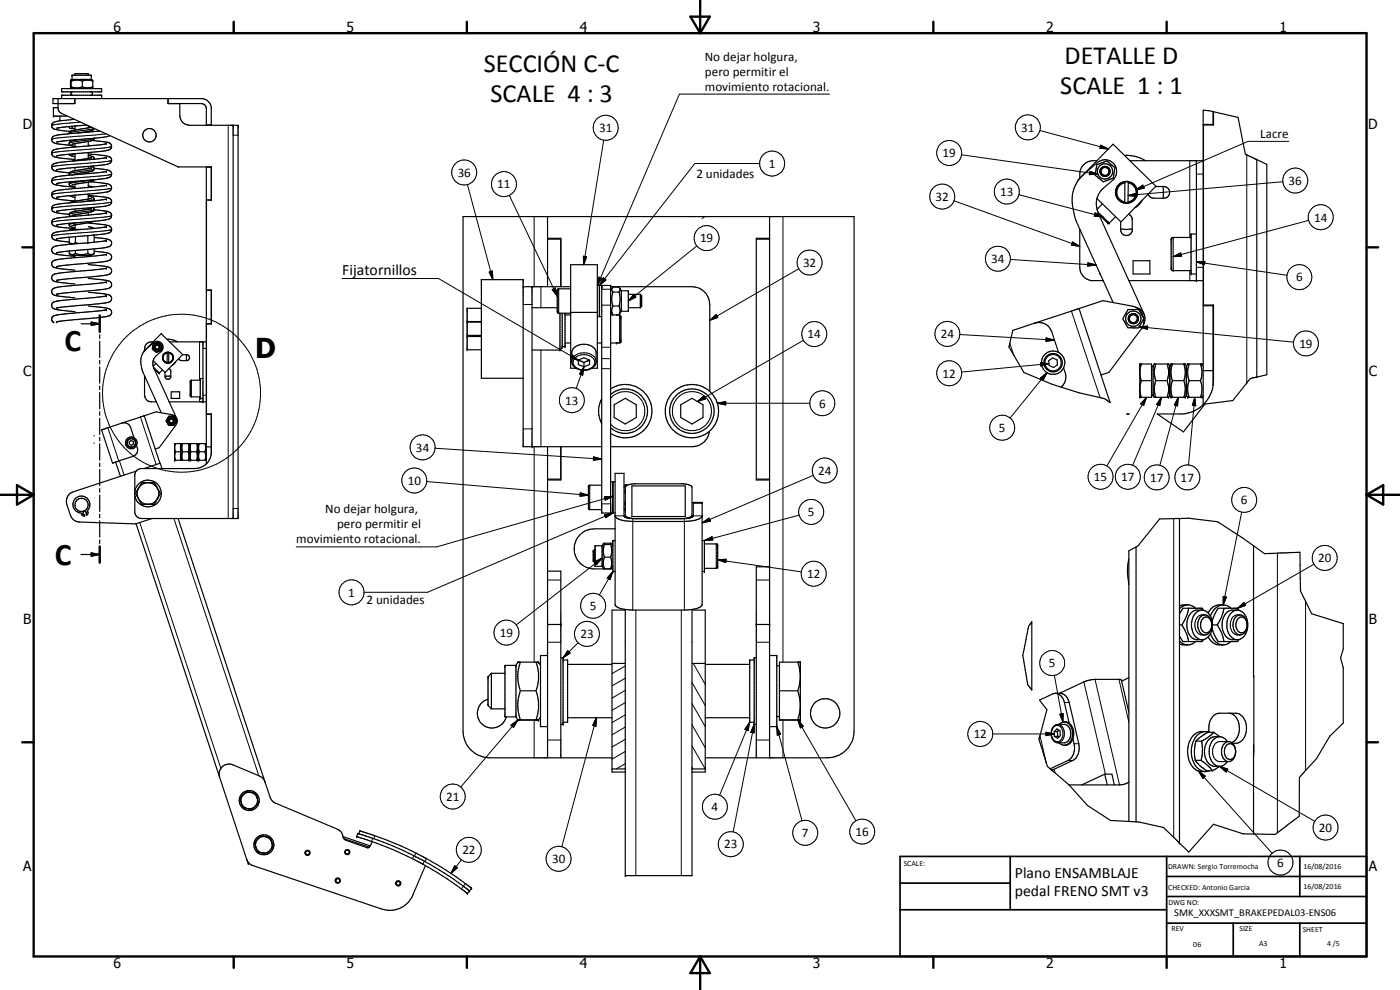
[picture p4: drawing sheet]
<svg xmlns="http://www.w3.org/2000/svg" width="420mm" height="297mm" viewBox="0 0 420 297" stroke-linecap="round" stroke-linejoin="round" font-family="sans-serif">
<defs><g id="words">
<g font-size="9.4">
<text x="19.4" y="105.3">C</text>
<text x="16.5" y="169.4">C</text>
</g>
<text font-size="8.2" x="76.6" y="107.4">D</text>
<g font-size="7.9">
<text x="145.2" y="21.5">SECCIÓN C-C</text>
<text x="319.5" y="19.3">DETALLE D</text>
<text x="318.2" y="28.3">SCALE 1 : 1</text>
<text x="147.2" y="30.5">SCALE 4 : 3</text>
</g>
<g font-size="4.7">
<text x="102.7" y="82.4">Fijatornillos</text>
<text x="304.6" y="263.5">Plano ENSAMBLAJE</text>
<text x="304.6" y="268.9">pedal FRENO SMT v3</text>
</g>
<g font-size="4.2">
<text x="34" y="9.6">6</text>
<text x="104" y="9.6">5</text>
<text x="174" y="9.6">4</text>
<text x="244" y="9.6">3</text>
<text x="314" y="9.6">2</text>
<text x="384" y="9.6">1</text>
<text x="6.8" y="38.7">D</text>
<text x="410.6" y="38.7">D</text>
<text x="7" y="112.9">C</text>
<text x="410.8" y="112.9">C</text>
<text x="7" y="187.1">B</text>
<text x="410.8" y="187.1">B</text>
<text x="7" y="261.4">A</text>
<text x="410.8" y="261.4">A</text>
<text x="34" y="290.4">6</text>
<text x="104" y="290.4">5</text>
<text x="174" y="290.4">4</text>
<text x="244" y="290.4">3</text>
<text x="314" y="290.4">2</text>
<text x="384" y="290.4">1</text>
</g>
<g font-size="3.9">
<text x="211.5" y="18.2">No dejar holgura,</text>
<text x="211.5" y="22.7">pero permitir el</text>
<text x="211.5" y="27.2">movimiento rotacional.</text>
<text x="179.8" y="39.6">31</text>
<text x="306.5" y="39.5">31</text>
<text x="378.2" y="41.4">Lacre</text>
<text x="282.9" y="47.2">19</text>
<text x="137.4" y="53">36</text>
<text x="209" y="53.3">2 unidades</text>
<text x="230.7" y="50.3">1</text>
<text x="149.3" y="56.6">11</text>
<text x="300.2" y="58.8">13</text>
<text x="386.7" y="55.5">36</text>
<text x="280.8" y="60.3">32</text>
<text x="394.4" y="66.5">14</text>
<text x="210.1" y="72.7">19</text>
<text x="241" y="80.1">32</text>
<text x="297.5" y="78.9">34</text>
<text x="388.9" y="84.4">6</text>
<text x="242.4" y="101.5">14</text>
<text x="282.3" y="101.5">24</text>
<text x="390" y="104.3">19</text>
<text x="282.9" y="113.3">12</text>
<text x="169.7" y="121.4">13</text>
<text x="245.8" y="122.3">6</text>
<text x="299.8" y="129.6">5</text>
<text x="124.8" y="135.5">34</text>
<text x="245.6" y="142.5">24</text>
<text x="122.4" y="145.5">10</text>
<text x="328.3" y="144.3">15</text>
<text x="336.5" y="144.3">17</text>
<text x="345.1" y="144.5">17</text>
<text x="354.3" y="144.5">17</text>
<text x="97.6" y="154.1">No dejar holgura,</text>
<text x="242.4" y="154.9">5</text>
<text x="372.4" y="151.3">6</text>
<text x="101.2" y="158.5">pero permitir el</text>
<text x="88.9" y="163">movimiento rotacional.</text>
<text x="242.2" y="173.4">12</text>
<text x="395.6" y="168.7">20</text>
<text x="104.5" y="179">1</text>
<text x="110" y="181.2">2 unidades</text>
<text x="177" y="183">5</text>
<text x="150" y="191.1">19</text>
<text x="174.2" y="191.5">23</text>
<text x="314.8" y="200.2">5</text>
<text x="292.2" y="221.5">12</text>
<text x="133.9" y="240.3">21</text>
<text x="213.6" y="243.3">4</text>
<text x="240.7" y="251.1">7</text>
<text x="256.8" y="250.8">16</text>
<text x="395.8" y="249.6">20</text>
<text x="138.8" y="256.2">22</text>
<text x="217.3" y="254.6">23</text>
<text x="165.7" y="259">30</text>
<text x="383.3" y="260.1">6</text>
</g>
<text font-size="3.1" x="352.4" y="275">SMK_XXXSMT_BRAKEPEDAL03-ENS06</text>
<g font-size="2.4">
<text x="271.2" y="259.7">SCALE:</text>
<text x="350.6" y="260.8">DRAWN: Sergio Torremocha</text>
<text x="391.2" y="260.6">16/08/2016</text>
<text x="350.6" y="267">CHECKED: Antonio Garcia</text>
<text x="391.2" y="266.7">16/08/2016</text>
<text x="350.6" y="271.4">DWG NO:</text>
<text x="351.6" y="279.3">REV</text>
<text x="372" y="279.4">SIZE</text>
<text x="391" y="279.6">SHEET</text>
<text x="358.1" y="284.1">06</text>
<text x="377.9" y="283.8">A3</text>
<text x="398.3" y="283.8">4 /5</text>
</g>
</g></defs>
<g fill="none" stroke="#000" stroke-width=".35">
<path d="M17.4 29.6v3l.4 .9 .5 .5 35.2 16.1h9.9v9.9h-1.5M17.4 32.3h-1.4v2.5h4.1M18 34.8v1.5M18.5 29.6v-1h12v1M18.5 26.6h12v1h-12zM20.8 38l.1 .4 .3 .2M21.1 39.4l-.3 .7M21.2 38.6h1.3M21.2 24l.1 2.4zM21.2 26.4l.4 .2M21.4 24.3a5.3 5.3 0 0 1 3.3 0M21.4 26.1l1.7 .3 1.6-.3"/>
<path d="M21.6 23.8v-1.2h5.8v1.2M21.6 23.8h5.8M21.6 23.8l-.4 .2M21.7 27.6a.51 .51 0 0 0-.4 .5 .51 .51 0 0 0 .4 .5M21.7 37.9v.5l-.5 .2M22.3 35.8l-4.7 .5a2.03 2.03 0 0 0-2.1 1.1l.2 .8a4.4 4.4 0 0 0 3.2 1l2.2 .2M22.4 29.6l.1 1.5h-6.6v-1.5h44.9a3.2 3.2 0 0 1 2.6 2.6v5.4M22.5 22.6v-.5h4v.5M22.5 37.8v1.2M22.5 39l-1.4 .4M24.7 24.3a4.7 4.7 0 0 1 3.1 0M24.7 26.1a4.3 4.3 0 0 0 3.1 0"/>
<path d="M24.7 24.3v1.8M26 37.5l-9 1M26.5 37.7v.7M26.5 39.4v.2M27.3 27.6a.51 .51 0 0 1 .5 .5 .51 .51 0 0 1-.5 .5M27.4 23.8l.4 .3M27.4 38.1l-4.9 .9M27.8 24.1v.1M27.8 24.2v2l-.4 .4M28.3 38.5l-.1 .2a10.9 10.9 0 0 1-4.9 1.2M29.9 39.3l-12 1.1a2.18 2.18 0 0 0-2.3 1.1 1.31 1.31 0 0 0 1.4 1.6l4.1 .5M50.4 29.6v1.5h10a1.52 1.52 0 0 1 1.5 1.5v5"/>
<path d="M54 31.1v3.5a2.96 2.96 0 0 0 3 3h14.4v118h-29a2.07 2.07 0 0 1-1.9-1.7v-5.2M61.9 37.5h1.5M70 37.6v118M361.1 37.3h3M364.1 37.5v-4l-3-.4v88.4M17 42.6h.1M17.1 59.2h.1M20.8 46.3l.1 .1M20.9 51.8v.8M20.9 46.4l1.6 .6M20.9 46.4h.1M20.9 58.7l1.6 .5"/>
<path d="M21.5 54.5a.75 .75 0 0 0-.7 .9 .75 .75 0 0 0 .9 .6l.8 .2M21.6 55.5h.1M22.5 42v.1M22.5 43.1v1M22.5 46.1v2.1M22.5 50.3v.9M22.5 52.2v.2M22.5 55.3v1.3M22.5 58.5v1.9M22.5 42.1l-.4 .1a.97 .97 0 0 0-1 .2 .97 .97 0 0 0-.2 1l1.6 .6M22.5 55.3l-.9 .2M22.5 58.5l-5.5 .7"/>
<path d="M22.5 43.1l-.9 .2M22.7 46.1l-1.1 .3M23.3 41.9l-.8 .2M23.8 41.9l-6.8 .7M26.5 58.8a1.45 1.45 0 0 1 1.8 1.1l-.2 .3M26.5 42.5v1.3M26.5 45.8v1.7M26.5 49.9v.7M26.5 51.6v.5M26.5 54.7v1.5M26.5 58.2v1.5M26.5 46.7a1.56 1.56 0 0 1 1.8 1l-.1 .1"/>
<path d="M26.5 46.2l5.7 .7a1.19 1.19 0 0 1 1.3 1 1.19 1.19 0 0 1-1.1 1.3l-15.4 1.7M26.5 58.6l5.5 .6a1.3 1.3 0 0 1 1.3 .7 1.3 1.3 0 0 1-.1 1.4 22.1 22.1 0 0 1-7.3 1.1l-8.9 1M26.5 47.5l-4.8 .8M26.5 55.8l1.3 .3M26.5 54.7l-4 .6M26.5 43.6l.6 .1M27 54.5l3.3 .4a3.4 3.4 0 0 1 3.1 1.1 1.39 1.39 0 0 1-1.6 1.7l-9.3 .8M27.3 49.9a.8 .8 0 0 1 1 .7 .8 .8 0 0 1-1 .8l-5.7 1.1M27.4 50.3l-5.7 1.1-.8 .4M27.4 59.5l-4.9 .9M27.4 47.3l-.9 .2M27.7 42.2a11.1 11.1 0 0 1 5.5 1 1.21 1.21 0 0 1 .1 1.3 1.21 1.21 0 0 1-1.2 .6l-15.1 1.7"/>
<path d="M28.2 50.5l3.7 .4a1.26 1.26 0 0 1 1.5 .9 1.26 1.26 0 0 1-.8 1.5l-15.6 1.8M28.2 53.9l-.4 .4-1.3 .4M28.3 41.5a1.58 1.58 0 0 1-1.7 .9l-4.1 .7M31.9 55.6h.1M32 47.3l-13.4 1.3a3.5 3.5 0 0 0-2.9 1 1.36 1.36 0 0 0 1.5 1.8l3.7 .5M32 59.7l-14.9 1.6a1.25 1.25 0 0 0-1.6 1.1 1.25 1.25 0 0 0 1.4 1.4l3.9 .5M32 43.1l-14.7 1.6a1.47 1.47 0 0 0-1.7 1.7l.1 .2a4.5 4.5 0 0 0 3.4 .9l3.4 .4M32 51.4l-14.9 1.6a1.24 1.24 0 0 0-1.5 .8 1.24 1.24 0 0 0 .8 1.6l6 .7M32 55.6l-14.7 1.5a1.47 1.47 0 0 0-1.7 1.7l.1 .3a3.2 3.2 0 0 0 2.6 .8l4.2 .4M33 40.7l-1.9 .5-7.8 .7M61.9 50.1v89.1M61.9 50.2h1.5"/>
<path d="M63.4 50.1v9.9M323.6 54.1l10.4-10.8 12.9 12.6-10.5 10.7-7.2-7M329.2 48.2a4.4 4.4 0 0 0-5.1 5.3M329.2 49.4l1.8-.7a1.44 1.44 0 0 1 2.1 .4l.9 .7a.84 .84 0 0 1 .5 1.3l-.4 2.4-2.2 .8a.83 .83 0 0 1-1.4-.3l-1.8-1.4zM330.1 51.6l.3 .6M330.3 52.2a1.53 1.53 0 0 0 2.3 .3M330.5 50.5l-.4 .8M330.7 50.3l-.6 .8 .1 .8M330.9 50.2a1.46 1.46 0 0 1 2.1 .7M331.5 50l-.9 .3M331.8 50l.5 .1 .8 .9M333 50.9l.2 .6-.4 .9"/>
<path d="M333.1 51.8a1.46 1.46 0 0 1-1.1 1.1 1.46 1.46 0 0 1-1.5-.5M333.1 51l.1 .6M335.1 58.7l-.2 .1M337.5 46.7a10.9 10.9 0 0 1 6.3 1.5M337.6 54.6v.3M337.6 54.9v5.7M337.6 54.6h1M337.6 54.9a2.9 2.9 0 0 0-2.5 2.8 2.9 2.9 0 0 0 2.5 2.9M337.6 54.6a3.2 3.2 0 0 0-2.7 3.1 3.2 3.2 0 0 0 2.7 3.1M338.6 54.9a2.92 2.92 0 0 1 2.4 2.9 2.92 2.92 0 0 1-2.5 2.8M338.6 54.9l-.1 5.7M338.6 54.6v.3"/>
<path d="M338.6 54.6a3.2 3.2 0 0 1 2.6 3.2 3.2 3.2 0 0 1-2.7 3.1M339.1 48.2h22M346.8 56h2.5a1.76 1.76 0 0 1 1.7 1.7 1.76 1.76 0 0 1-1.7 1.8l-3.7-.1-.7-.6-.3-.6M349 56v3.5M359.1 48.2v36M377.1 47.9l-3.4-1.6-2.2-11.1-7.3-1.7v4h-3v54h3v22.7a10.1 10.1 0 0 1-9.3 10h-7.6l7.9 5.4 6.4-8.4 8.4-1 4.2-5.3a3.1 3.1 0 0 1 3-1.7M377.1 47.9h.1M377.2 47.9l3 1.4v63.1l-3 .8M377.2 47.9v65.3M17.1 71.6v.1M20.8 72.8a1.45 1.45 0 0 0 1.8 0M20.8 72.8l.7 .5"/>
<path d="M20.8 64.3v.3l.4 .4M20.8 71.2v1.6M20.8 75.3v.8M20.8 76.1l.9 .5h5.6l1-.5M20.8 76.1a1.55 1.55 0 0 0 1.8 0M20.9 67v.1a.76 .76 0 0 0 .7 1.1l.9 .2M21.5 73.3a15.2 15.2 0 0 0-5.7 1 1.3 1.3 0 0 0-.1 1.4 1.3 1.3 0 0 0 1.4 .6l5.4 .6M22.5 62.7v.7M22.5 64.4v.5M22.5 67.5v1.3M22.5 76.6v.7M22.5 60.4l-1.5 .4"/>
<path d="M22.6 72.8l1.1 .3M22.6 71v1.8M22.6 75.1v1M22.6 76.1a5.7 5.7 0 0 0 3.8 0M23.7 73.1l-2.2 .2M24.8 68.8l-8 .8a1.25 1.25 0 0 0-1.3 1.3 1.25 1.25 0 0 0 1.4 1.2l3.9 .5M24.8 68.8h-3.7l-.3 .4M26.4 70.7v2.1M26.4 74.8v1.3M26.4 76.1a1.6 1.6 0 0 0 1.9 0M26.4 72.8l-2.7 .3M26.5 62.4v.4"/>
<path d="M26.5 63.8v.7M26.5 66.9l5.2 .6a1.39 1.39 0 0 1 1.5 .6 1.39 1.39 0 0 1-.1 1.6 27.7 27.7 0 0 1-7.2 1l-8.9 1M26.5 79.4l5.7 .7a1.21 1.21 0 0 1 1.3 1.2 1.21 1.21 0 0 1-1.3 1.2l-15.2 1.6M26.5 68l1.6 .5M27.4 62.5l-5.5 1-.9 .4-.2 .4M27.8 62.3a.67 .67 0 0 1 .4 .8 .67 .67 0 0 1-.7 .4l-5.9 1.2M28 66.4l-6.4 1.3M28.1 70.5l.2 .2v2M28.3 74.7v1.4M28.3 71.2l3.6 .5a1.28 1.28 0 0 1 1.4 .7 1.28 1.28 0 0 1-.3 1.5l-1.6 .4-3.1 .4M28.3 62.9l3.9 .5a1.23 1.23 0 0 1 1.3 1.2 1.23 1.23 0 0 1-1.3 1.3l-15.2 1.6M28.3 74.7l-11.3 1.1"/>
<path d="M28.3 75.4l2.1 .2a4.1 4.1 0 0 1 3 1.1 1.68 1.68 0 0 1-2 1.8l-14.4 1.5M32 76.3l-11.5 1.2a8.8 8.8 0 0 0-4.8 1 1.46 1.46 0 0 0 1.6 2l5.2 .6M32 68l-7.2 .8M32 63.9l-11.5 1.1a9.2 9.2 0 0 0-4.8 1.1 1.46 1.46 0 0 0 1.6 2l5.2 .5M32 72.2l-5.6 .6M62 60v27h1.4v10.2h-1.4v27h1.4v11.9a5 5 0 0 1-4.9 4.5l-16.7 .1-.9 .6-.4 .9v5.2M164.3 65v21M164.3 71.5h4v14.5M164.3 71.8h4M227 71.8h4M231 71.5h-4v72.5h4M231 65v162.4"/>
<path d="M324.1 68.7v11.5a4.1 4.1 0 0 0 3.5 4h3.5M329.7 64.3l3 2.8 2.1-2.1M330.9 61.2l-1.6 1.6M336.3 68.7h3.5M337.2 60.7l-.1 .2M337.6 60.6v.2M337.6 60.8l.9 .1M338.5 60.6v.3M338.7 64.3l.7 .5 .4 .8v3.7a1.75 1.75 0 0 1-1.9 1.4 1.75 1.75 0 0 1-1.6-1.8v-2.4M340.1 78.2h5v4h-5zM342.8 60.1l-1 1.3-1.3 1M357.5 71.2h-5.6l-.4 .4 .1 9.4 .3 .2h5.6"/>
<path d="M359.1 70.2h-1.6v12h1.6M17.1 84.1h.1M24.3 97.2h5.6M26.5 83.6l5.5 .5a1.26 1.26 0 0 1 1.3 .8 1.26 1.26 0 0 1-.4 1.5l-2.2 .5-13.7 1.4M26.5 87.7l5.2 .6a1.42 1.42 0 0 1 1.4 .4 1.42 1.42 0 0 1 .2 1.5l-.7 .5-1.2 .2-14.4 1.5M26.5 91.8l5.7 .7a1.21 1.21 0 0 1 1.3 1.2 1.21 1.21 0 0 1-1.3 1.2l-15.2 1.7M27.4 96.6l2.5 .6-2.5 .4zM29.9 94.7v4.9M31.9 80.5h.1M32 80.5l-14 1.4a2.42 2.42 0 0 0-2.5 1.2 1.19 1.19 0 0 0 1.1 1.4l5.9 .7M32 92.9l-12.7 1.3a5.7 5.7 0 0 0-3.7 1.1 1.18 1.18 0 0 0 .6 1.5M32 84.6l-10.5 1.1a15.2 15.2 0 0 0-5.7 1 1.3 1.3 0 0 0-.1 1.5 1.3 1.3 0 0 0 1.4 .6l5.4 .6"/>
<path d="M32 88.8l-11.5 1.2a8.8 8.8 0 0 0-4.8 1 1.46 1.46 0 0 0 1.6 2l5.2 .5M61.9 87.1h1.5M61.9 97.1h1.5M63.4 87v10.2M144.5 92.5h-4.3v4h4.3M144.5 96.6h-4.3v4h4.3M157 86h14.3M159.7 92.3h7.5M159.7 86v48M168.1 94v11M168.7 94v10.4l-.6 .6M169.6 94.5h1.7"/>
<path d="M169.6 94v10h-.9M171.3 86.7h-3.8l-.3 .3 .1 6.8 .2 .2h3.8M171.3 93.7h8M179.3 85.6h3.9v68.3M179.3 95h1.3M179.9 85.6v9.4M180.6 85.6v68.3h4M183.2 86h24.5a5.4 5.4 0 0 1 5.3 5.4v26M183.2 94.5h2.5M183.7 86.4l-.5 .8M183.9 87.6h1.8M183.9 91.8h1.8"/>
<path d="M183.9 87.6a.96 .96 0 0 1 0-1.5h1.8a.96 .96 0 0 1 0 1.5M183.9 91.8a2.66 2.66 0 0 0 0 2.7l-.7-1.1M183.9 87.6a6.3 6.3 0 0 0 0 4.2M185 94.5h1M185.7 87.6a6.3 6.3 0 0 1 0 4.2M185.7 91.8a2.66 2.66 0 0 1 0 2.7M186 86.4l.5 .8M186 94.5l.3 .4v7.6l-.3 .4M186 94.5v8.4M186.5 87.2h2.1v6.2h-2.1M186.5 87.2v6.2M186.5 93.4l-.8 1.1"/>
<path d="M188.6 92.3h3.6M188.6 88.3h3.6M192.2 88.3v4M192.2 88.3l.4 .4v3.2l-.4 .4M310.5 96.9l-6.6 2.2-1.1 5 4.5 7.7 8.5 3.5 2.7 .9M310.5 96.9a4.1 4.1 0 0 1 5.1 2.6l2.1 6.2M323.8 92.6l-13.3 4.3M323.8 92.6h.1M323.8 92.6l7.2-2.4 8.9 1.7a4.3 4.3 0 0 1 3.3 3.6M323.8 92.6l9.4 28.2-.6-.4a4.1 4.1 0 0 0-2.5-1.1l-6.3-1.4-5.3-1.7M330.1 82l.1 .2M334.1 90.8l-11-24.1-.6-1.7-.6-3.2a10 10 0 0 1 3.3-9.4l4.1-3.6a3.5 3.5 0 0 1 5 .3 3.5 3.5 0 0 1-.4 5l-2.8 2.4a6.5 6.5 0 0 0-1.3 8l13.5 29.6"/>
<path d="M338.5 92.9h3.2l1.2 2a.84 .84 0 0 1-.1 1.5l-1.1 2-3.2-.1-1.5-2.7zM338.6 95.6l.1 .6M338.7 95l-.1 .6M338.7 96.2l.8 .8M338.8 84.2h22.3M339 94.6l-.3 .4M339.5 97l.6 .1M339.5 94.2h1.2M339.5 94.2l-.5 .4M339.5 94.2l-.4 .3M340.7 97l-.6 .1M340.7 94.2l.7 .6"/>
<path d="M340.9 92.2a3.5 3.5 0 0 1 2.3 5.1M341.4 94.8l.1 .2M341.5 95l.1 .6M341.5 96.2l-.8 .8M341.6 95.6l-.1 .6M343.2 95.7l.1 .9-.5 1.7-10 13.4-2.4 .8M361.1 91.7h3M364.1 91.5v24.1M29.9 100.5v1M29.9 102.4v4.9M29.9 108.1v1.1M29.9 110.1v4.9"/>
<path d="M29.9 115.8v1.1M29.9 117.8v4.9M43.2 105.5l5.2-5.4 6.4 6.3-5.2 5.4-3.6-3.6M43.4 112.8v5.8a2.09 2.09 0 0 0 2 2h1.5M46 102.6a2.18 2.18 0 0 0-2.6 2.6M46 103.2l.7-.3a.89 .89 0 0 1 1.5 .4l.5 .3-.1 .4a1.12 1.12 0 0 1-.9 1.5 1.31 1.31 0 0 1-1.8-.6l-.2-.2zM46.3 110.6l1.5 1.4M46.4 119.4l.1 .1M46.4 104.2l.1 .2M46.5 104.5l.2 .3 .6 .1M46.6 103.8l-.2 .3M46.6 103.7a.76 .76 0 0 1 1-.1 .76 .76 0 0 1 .3 .9"/>
<path d="M46.6 104.7l.2 .1M46.8 109.1l-.8 .8M46.9 103.5l-.5 .5 .2 .6M46.9 104.9h.6M47 103.5l.7 .2M47.7 104.7l-.1 .1M47.8 111.9v.1M47.9 103.8v.2M47.9 104.4l-.5 .5M48 104.1l-.1 .2M48.8 111l-1 .9M48.9 107.8l-.1 .1"/>
<path d="M49.3 108.5l.9 .4M49.5 112.8h1.8M50 108.8l-.1 .1M50.1 101.8l1.7 .1 1.5 .7M50.2 108.8v.1M50.2 108.9h.4M50.2 105.7a1.6 1.6 0 0 0-1.3 2.2 1.6 1.6 0 0 0 2.4 .8M50.2 105.7v.2M50.2 105.9v2.9M50.2 105.7h.5M50.2 105.9a1.45 1.45 0 0 0-1.3 1.4 1.45 1.45 0 0 0 1.3 1.5M50.6 108.8v.1"/>
<path d="M50.7 105.9a1.46 1.46 0 0 1 1.2 1.4 1.46 1.46 0 0 1-1.3 1.5M50.7 105.7v.2M50.7 105.9l-.1 2.9M50.7 105.7l1 .6M50.7 110.6l.6 .6v2a.88 .88 0 0 1-1 .6 .88 .88 0 0 1-.8-.9v-1.2M50.9 102.6h11M51.2 108.7l-.6 .2M51.4 117.6h2.5v1.9h-2.5zM51.5 108.5l-.3 .2M51.7 108.3l-.2 .2M51.8 108.1a1.63 1.63 0 0 0-.5-2.2 1.63 1.63 0 0 0-2.2 .4 1.63 1.63 0 0 0 .2 2.2M51.8 106.5l.3 .9-.5 .9"/>
<path d="M52.7 108.5l-1.1 1.1M54.8 106.4h1.2a.89 .89 0 0 1 .9 .9 .89 .89 0 0 1-.9 .9h-1.7l-.6-.6M55.9 106.4v1.8M60.1 114.1h-2.8l-.2 .2 .1 4.7 2.9 .1M60.9 113.6h-.8v5.9h.8M60.9 102.6v18M144.5 101h-4.3v3.9h4.3M157 113.5h-12.5v-29.6h12.5v50.1h23.6M159.7 105h8.4M169.6 102.9h1.7M172 104.6a4.4 4.4 0 0 1 6.8 .6l.1 3.5a4 4 0 0 1-6.2 1.7l-.7-.7-.4-1v-3.2zM172.9 110.5h-1.6v-31.1h8v31.1h-1.7"/>
<path d="M173.6 108.1l1.6 .7M173.6 108l1.6-.6 1.7 .6v1.4l-1.7 .6-1.6-.6zM175.2 108.8v1.2M176.9 108.1l-1.7 .7M179.3 102.9h1.3M180.6 119.6a7.8 7.8 0 0 0 0 7.5M183.2 116.7a8 8 0 0 1 12.5 6.7 8 8 0 0 1-12.5 6.6M183.2 118.4a6.7 6.7 0 0 1 9.3 .4 6.7 6.7 0 0 1 0 9.2 6.7 6.7 0 0 1-9.3 .4M186 102.9h-2.8M314.7 108.2l1.2-.8 1.3 .6 .2 1.5-1.2 .8-1.3-.7zM319.2 110.4l.5 1.4a4 4 0 0 1-1.2 4.4M342.1 109.2h3.5v10h-3.5z"/>
<path d="M342.1 112.3l.4 1.9M342.1 117.3l.4 1.9M342.5 109.2l-.4 1.9M342.5 114.2l-.4 1.9M342.5 114.2h3.1M345.6 109.9h.5M345.6 118.6h.5M346.1 109.8l.3-.6h4.3l.4 .6M346.1 109.8v8.8l.3 .6h4.3l.4-.6M346.9 114.2h3.4M346.9 114.2a6.9 6.9 0 0 0 0 5M346.9 109.2a6.9 6.9 0 0 0 0 5"/>
<path d="M350.3 109.2l.3 1a6.7 6.7 0 0 1-.3 4M350.3 114.2l.4 1.9v1.2l-.4 1.9M351.1 109.8l.3-.6h4.3l.4 .6M351.1 118.6l.3 .6h4.3l.4-.6M351.1 109.8v8.8M351.9 114.2h3.4M351.9 114.2a7.2 7.2 0 0 0 0 5M351.9 109.2a7.2 7.2 0 0 0 0 5M355.3 109.2l.4 2.5-.4 2.5M355.3 114.2l.4 2.5-.4 2.5M356.1 109.8l.3-.6h4.3l.4 .6M356.1 118.6l.3 .6h4.3l.4-.6"/>
<path d="M356.1 109.8v8.8M356.9 114.2h3.4M356.9 114.2a7.2 7.2 0 0 0 0 5M356.9 109.2a7.2 7.2 0 0 0 0 5M360.3 109.2a7.2 7.2 0 0 1 0 5M360.3 114.2a7.2 7.2 0 0 1 0 5M361.1 111.2h3.1M28.2 130.7l.1 .1M28.3 133h-.1M29.9 123.5v1.1M29.9 125.5v4.8M29.9 131.2v1.1"/>
<path d="M29.9 133.1v4.9M29.9 138.9v1.1M34.7 138.6l1.4 4.3M36.6 126.9h1.1l1.2 .7 1.3 3.7M36.6 126.9l-6.1 2 3.3 10 .9-.3M38.8 132.6l.5-.4 .7 .3v.7l-.6 .4-.6-.3zM41 133.6a2.14 2.14 0 0 1-1 3.3l-5.3 1.7M43.3 124.8l3.6-1.2 5 1 .8 .9 .3 .7M43.3 124.8l-6.7 2.1M43.3 124.8l4.7 14.2M48.4 123.9l-5.4-12.1a5.9 5.9 0 0 1 1-7.2l2-1.7a1.74 1.74 0 0 1 2.5 .1 1.74 1.74 0 0 1-.2 2.5l-1.4 1.2a3.3 3.3 0 0 0-.6 4l6.7 14.9M50.6 124.9h1.6l.4 .7a1.1 1.1 0 0 1-.2 1.7l-.2 .3h-1.6l-.7-1.3z"/>
<path d="M50.7 126.1l.1 .6 .4 .3h.5l.4-.5M50.7 126.4v.2M50.7 120.6h11.2M50.7 126v.2M50.8 126.7l.5 .3M51.4 125.5l-.6 .3-.1 .3M51.5 125.5l.2 .1M51.8 125.6l.2 .1M51.8 124.6a1.7 1.7 0 0 1 1.1 2.5M52 125.7l.1 .5M52 125.8l.1 .2M52 125.8l-.7-.3-.5 .4"/>
<path d="M52.1 126.1a.75 .75 0 0 1-.5 .9M52.2 126.3l-.1 .2M52.4 133.1h1.8v5h-1.8zM52.4 134.6l.2 1M52.4 137.1l.2 1M52.6 133.1l-.2 .9M52.6 135.6l-.2 .9M52.6 135.6h1.6M53 126.3l-.2 1.3-5 6.7-1.2 .4M54.2 133.4h.2M54.2 137.8h.2M54.4 133.4l.2-.3h2.1l.2 .3"/>
<path d="M54.4 133.4v4.4l.2 .3h2.1l.2-.3M54.8 135.6h1.7M54.8 135.6a3.3 3.3 0 0 0 0 2.5M54.8 133.1l-.2 1.2 .2 1.3M56.5 133.1l.2 .9-.2 1.6M56.5 135.6l.2 .9-.2 1.6M56.9 133.4l.2-.3h2.1l.2 .3M56.9 137.8l.2 .3h2.1l.2-.3M56.9 133.4v4.4M57.3 135.6h1.7M57.3 133.1l-.2 .9 .2 1.6M57.3 135.6l-.2 .9 .2 1.6"/>
<path d="M59 133.1l.2 .9-.2 1.6M59 135.6l.2 .9-.2 1.6M59.4 133.4l.2-.3h2.2l.1 .3M59.4 137.8l.2 .3h2.2l.1-.3M59.4 133.4v4.4M59.8 135.6h1.7M59.8 135.6l-.2 .9 .2 1.6M59.8 133.1l-.2 .9 .2 1.6M61.5 133.1l.3 1.2-.3 1.3M61.5 135.6a3.3 3.3 0 0 1 0 2.5M61.9 124.3h1.5M61.9 134.1h1.5"/>
<path d="M63.4 124.2v12.1M164.3 134v93.4M168.3 134v10h-4M184.3 121.5l3.4-2 3.3 2v3.8l-3.3 1.9-3.4-1.9zM204.3 121.5l3.4-2 3.3 2v3.8l-3.3 1.9-3.4-1.9zM212.9 129.4a5.2 5.2 0 0 1-5.2 4.6h-24.5M338.2 124.2h.7zM25.5 153.2l.1 .4 .3 .1 .1 .9 .4-.4v-.4a.76 .76 0 0 1 .3-1.2 2.55 2.55 0 0 0-1.4-3.6 2.55 2.55 0 0 0-3.4 1.9 2.55 2.55 0 0 0 2.4 3l.4 .7 .7 .3-.1-.6h-.3l-.2-.3 .2-.2-.1-.4 .6-.2M29.9 140.8v5M29.9 146.6v1.1M29.9 148.5v5M29.9 154.3v1.1"/>
<path d="M29.9 156.3v4.9M40.8 157.1l33.2 100.7M40.9 141.4l-18.9 6.2a3 3 0 0 0-1.9 3.8l1 3.2a2.96 2.96 0 0 0 2.8 2l16.8 .6 4.9-1.6M41.6 149.6l.2 .4M41.6 146.4l-.5 .8a1 1 0 0 0 0 1.7l.5 .7M41.6 146.4a3.3 3.3 0 0 0 0 3.2M41.8 150l.9 .9 1.3 .4M43.2 140.6l4.9-1.6 .5 1.6M44 144.8l-.4 .1a3.2 3.2 0 0 0-2 1.5M44.4 144.8l1.3 .3 1.3 1M47 146.1l-.7-1.3h-3.7l-1 1.6M47 146.1l1.2 2-.8 1.3"/>
<path d="M47.2 146.5l.5 1.2-.3 1.7M47.4 149.4l-1.1 1.9h-3.8l-.7-1.2M47.4 149.4l-1 1.3-1.6 .6M53.5 155.6l26 79.1M164.3 143.8h4M180.6 145.6h-3.7l-.3 .2v6.8l.3 .3h3.7M183.2 144.6h1.4M183.9 144.6v9.3M184.6 142h2.7v12.9a3.9 3.9 0 0 0 2.6 .7h15.5a2.6 2.6 0 0 0 2.7-.8v-4.1h2.6v30.7a3.9 3.9 0 0 1-3.7 1.5h-18.7a4.6 4.6 0 0 1-3.7-1.4zM184.6 158.7h-6.3a6 6 0 0 0-6 5.7 6 6 0 0 0 5.4 6.3h6.2M187.3 152.3l.3 .6M187.6 145.5v.1"/>
<path d="M187.6 151.4l.1 .4M187.6 147.7l.1 .4M187.6 145.5h.7M187.6 152.9h.1M187.6 145.6l-.3 .6M187.7 154.7a3.3 3.3 0 0 0 2.3 .9M187.7 150.3l-.1 .4M187.7 146.7l-.1 .3M187.9 145.5v.3M188.3 145.5l-.6 .5v9.2M188.3 145.5l2.1-.3h14.5a3.6 3.6 0 0 1 2.8 1v9M189.6 145.8h16v9.2h-16z"/>
<path d="M190.4 155.6h.4M204.9 155.6h-.4M207.7 154.6a2.7 2.7 0 0 1-2.4 1M210.7 154.8a2.3 2.3 0 0 1-2.2 1.3l-3.1 .4h-15.5l-2.6-.3a3.8 3.8 0 0 1-2.7-1.3M227 143.8h4M354 155.6l-6 .1-6.4 8-.7 .4M354 155.6v97.3M354 155.6l2.8-.1 8.6 1 10.8 7.2M24.3 166.4h5.6M27.4 165.9l2.5 .5-2.5 .5zM29.9 162v1.1M29.9 164v4.8"/>
<path d="M164.3 171.4h4v56M178.5 164.8v4M178.5 164.8l-.5 .5v3.1l.5 .4M178.5 168.8h.1M178.5 164.8h.1M180.7 163.7h-2.1v6.2h2.1M180.7 163.7v6.2M181 163.2l.3 .1M181 163.2l-.3 .5M181.3 163.1l-.3 .1M181.3 163.3h.1M181.3 163h1.9l.4 .2-.4 .2"/>
<path d="M181.3 163v.1M181.3 163.3l.1 .1M181.4 167.2a4.7 4.7 0 0 0 0 3.5l-.7-.8M181.4 163.4a5.5 5.5 0 0 0 0 3.8M181.4 163.4h1.8M181.4 167.2h1.8M183.2 167.2l.4 1.8-.4 1.7 .3-.1M183.2 163.4a5.5 5.5 0 0 1 0 3.8M183.5 170.5v.1M183.5 163.2l.4 .5M183.9 169.9l-.4 .6M184.6 162.2h-.7v9.3h.7"/>
<path d="M210.7 162.2h.7v9.3h-.7M211.4 163.2h3.7l.3 .4-.1 6.7-.3 .2h-3.6M231 170.1h-4v57.3M338.8 167.7a15.5 15.5 0 0 0-.3 5.4l.3 2.3M340.9 164.1l-2.1 1.2v81.2M340.9 164.1v82.5M376.2 163.7l3.3 2.4 10.6-.4 .2 11.6 3.3 6.8 9.5 3v7.6l-.8 2.7 .8 2.9v16.7l-4 3.9-4 6.7-5.1 5.7-.1 11.6-7.2 5.5-6.5-.2M376.2 163.7l.1 39.3M154.8 199.6l.6-.9h6.2l.6 .9M154.8 199.6h-3.3v15.5h3.3M154.8 199.6v15.5M156.2 198.7a12.3 12.3 0 0 0 0 8.6"/>
<path d="M160.9 198.7l.7 3.3v2l-.7 3.3M164.3 187.4h4M164.3 196.7h-2.1v21.3h2.1M168.3 197.4h.7v19.9h-.7M169 198h1.3v18.7h-1.3M170.3 199.3h13.4M183.7 199.1h4M187.7 183h-4v48.6h4M187.7 182.9v79.8h20v-79.8M207.7 183h4v48.6h-4M207.7 199.1h4M211.7 199.3h13.3"/>
<path d="M226.3 198h-1.3v18.7h1.3M227 187.4h4M227 197.4h-.7v19.9h.7M231 196.7h2.1v21.3h-2.1M233.1 199.8h.8M239.4 198.7l.8 3.7M309.6 186.7l.1 20.3-.2-.2a5.2 5.2 0 0 1-1.5-4l-.7-4a5.4 5.4 0 0 1 .1-4.1l.5-2.8a10.1 10.1 0 0 1 1.4-4.8zM354 193.2l.7 .2 1.8 .1M354 192.4a3.2 3.2 0 0 0 4.8 .1M354 190.8l1 1.7h5.8l.4-.6M354 187.5h.7M354.7 187.5l1.6 3.1 .4 1.9"/>
<path d="M356.5 181.5l-1.8 .1-.7 .2M356.7 182.5a11.9 11.9 0 0 1-2 5M357.3 184.1l.9-.8 .7-.3h2a4.3 4.3 0 0 1 2.9 5.5 3.8 3.8 0 0 1-2.9 3.4h-2a4.7 4.7 0 0 1-2.5-6.2zM358.8 182.5a3.3 3.3 0 0 0-4.8 .1M360.5 183a4.6 4.6 0 0 0-2.6 6.5l.2 .4a3.2 3.2 0 0 0 2.4 2M360.7 190.5a2.66 2.66 0 0 0 3-3.4 2.41 2.41 0 0 0-2.7-2.5 3.4 3.4 0 0 0 .3 5.9M360.7 184.5h.9M361.2 183.1l-.4-.6h-5.8l-1 1.7M362.6 191.1a4.2 4.2 0 0 0 4.5 2.4M363.3 190.1a3.9 3.9 0 0 0 5.4 2.9l.7-.5M363.7 187.1a1.65 1.65 0 0 0-1-1.7 1.65 1.65 0 0 0-1.9 .4 2.73 2.73 0 0 0 .9 4.1 1.87 1.87 0 0 0 2-2M363.8 188.6l.6 1.9 1.2 2h5.8l.4-.6"/>
<path d="M363.9 187.5h1.4M365.3 187.5l1.3 2.5 .7 2.5M367.1 181.5a4.2 4.2 0 0 0-4.5 2.4M367.3 182.5l-.7 2.5-1.3 2.5M367.9 184.1l.9-.8 .8-.3h1.9a3.9 3.9 0 0 1 3 4 4.1 4.1 0 0 1-4.9 4.9 4.8 4.8 0 0 1-2.4-6.6zM369.4 182.5a3.5 3.5 0 0 0-5.7 1.4l-.4 1M371.2 183a4.7 4.7 0 0 0-2.7 6.5 3.4 3.4 0 0 0 2.7 2.4M371.3 190.5a2.77 2.77 0 0 0 2.9-3.8 2 2 0 0 0-1.7-2.1 2 2 0 0 0-2.2 1.5 3.3 3.3 0 0 0 1.6 4.4M371.3 184.5h.9M371.6 185.5a1.59 1.59 0 0 1 1.7-.2 1.59 1.59 0 0 1 .9 1.4 2.13 2.13 0 0 1-2.1 3.1 2.86 2.86 0 0 1-.5-4.3zM371.8 183.1l-.4-.6h-5.8l-1.2 2-.6 1.9M146.5 209.8a4.4 4.4 0 0 0-1.9 7.4 4.4 4.4 0 0 0 7.3-2.1"/>
<path d="M147.5 202v10.7M147.5 202l-1 1.1v8.6l1 1M147.5 212.7h4M147.5 202h4M154.8 215.1l.6 .9h6.2l.6-.9M155.6 216h5.8M156.2 207.3h4.7M156.2 207.3a12.8 12.8 0 0 0 0 8.7M160.9 207.3a12.2 12.2 0 0 1 .2 8.1l-.2 .6M170.3 215.3h13.4M211.7 215.3h13.3M233.1 215h.8"/>
<path d="M233.9 216h6.3v-17.3h-6.3v17.4l6.1-.1M233.9 207.3h5.5M239.4 207.3l.8 3.8M240.2 203.5l-.8 3.8M240.2 212.1l-.8 3.9M312 210.1l4.2-2 2-.1a3.1 3.1 0 0 1 2.7 2.8l2.9 12.3a4.5 4.5 0 0 1-1.9 5.1l-6.2 2.9-1.3-1.1-2.6-8.2 2.4-8.9zM316.2 218l.9-.6 2.3-.1a3 3 0 0 1 .8 5.3l-.8 .3h-1.9a2.35 2.35 0 0 1-2-2.3v-1.3zM316.4 219.5h.9M316.4 219.5v1.4M316.4 219.5l.8-.8 .9 .6 .1 1.4-.8 .8-1-.6M316.9 208a3.1 3.1 0 0 1 2.5 2.8l1.5 6.2M317.3 219.5l.1 1.4"/>
<path d="M317.8 219.1l-.5 .4M317.9 217.3a2.09 2.09 0 0 1 3.5 .7 3.8 3.8 0 0 1-1.7 5.6l-.9-.1-.9-.6M318 208l8.5-3.9 2.1-.3 7.6 .1 .3 .1 2.3 9.7M319.4 216.6a3.1 3.1 0 0 1 2.8 4 2.89 2.89 0 0 1-2.8 3M338.8 203.3l-2.2 1.1M361.7 219.5a5.5 5.5 0 0 0-4.2 6.3 6.1 6.1 0 0 0 3.3 5.6l.9 .1 1.3-.2M362.9 219.7a4.4 4.4 0 0 1 3.1-5.7h4.9a4.3 4.3 0 0 1 3.1 5.3 3.7 3.7 0 0 1-4.1 3.7M363 219.7a5.3 5.3 0 0 0-3.2-.1 6.5 6.5 0 0 0-3.1 8.2 4.5 4.5 0 0 0 5.1 3.7M364.3 219.7l1.7 1.3h-1.4a4 4 0 0 0-3.1 4.8 3.9 3.9 0 0 0 4.5 4.2M364.3 219.7l-1.1 1.1-2.6 1.6M364.3 219.7h-1.8l-2.1 1.4-1.5 1.3M368.8 214a4.1 4.1 0 0 1 3.2 4.7 4.3 4.3 0 0 1-2.4 4.1"/>
<path d="M376.2 202.8v24.1M65.9 233.2a3 3 0 0 1 .8-3.2 3 3 0 0 1 3.2-.5l8.7 3.8 .8 1 1.8 5.3 1.2 1.2 19 8a2.89 2.89 0 0 1 1.6 2.6l.2 .2M72.7 238.8a3.5 3.5 0 0 0 .1 3.5l1.4 .3M72.7 238.8l-.7 .7a3.7 3.7 0 0 0 1.9 3l.3 .1M73.2 238.3l-.5 .5M75 237.7l-1.1-.3-.7 .9M75 237.7l.7 .1M75 237.7h-.8l-1 .6M75.7 237.8l1.1 .3 .3 1M75.7 237.9l1 .6 .3 .6M77 239.1l.3 .7M77.1 239.1l.2 .7"/>
<path d="M77.3 239.8l.1 .3a.73 .73 0 0 1-.3 1.3l-.7 .7M77.3 239.8l-.3 1.5-.6 .8M183.7 227.4h-36.7a8.1 8.1 0 0 1-8-8v-154.4h117.3v154.4a8 8 0 0 1-8 8h-36.6M183.7 230.7h4M207.7 230.7h4M315.7 231.1l5.1 4.4M316.4 220.9h1M317.4 220.9l.4 .2M320.8 235.5l5.6 6.2 6.9 4.5 5.5 .3M322 221.7l.4 1.4a4.8 4.8 0 0 1-1.9 5.1l-5.3 2.5M331.5 232.3h2.2l.7 3.2M331.5 232.3l-6.9 3.2"/>
<path d="M331.5 232.3l.8 3.2M338.8 234.7l-1.4 .6-1.4 .2h-15.2M358.7 228.1l2.3 2.3a2.92 2.92 0 0 0 2.9 .9M358.7 228.1h1.8M358.9 222.4l-.1 .4a12 12 0 0 0-.1 5.3M358.9 222.4h1.7M360.5 228.1l2.8 2.3 .6 .9M360.6 222.4l.3 2.2-.4 3.5M366 230l-2.1 1.3M366 222.5h3l.6 .3 .9 1 .3 1.2M366 228.5h2.7M368.1 223.6a1.57 1.57 0 0 1 1.7-.3 1.57 1.57 0 0 1 .9 1.4 2.39 2.39 0 0 1-1.6 3.2 2.59 2.59 0 0 1-1-4.3z"/>
<path d="M368.3 222.5a2.66 2.66 0 0 0-2.7-1.4 2.66 2.66 0 0 0-2.2 2 5 5 0 0 0 2 6.8 2.66 2.66 0 0 0 2.9-1.4M368.7 222.5a3.1 3.1 0 0 0-1.9 4.2 2.38 2.38 0 0 0 1.9 1.8M370.8 225.6a2.66 2.66 0 0 1-2.1 2.9M370.8 225.4v.1M376.3 223.5l-.1 26.7M74 257.8l.5 1.4M74 257.8l.9 1.3M74.5 259.2h.1M74.9 259.1l-.4 .1M74.9 259.1l.7 .5 39 13.2a7.4 7.4 0 0 0 9.3-4.3l3.8-8.8M76.4 242.1l-1.4 .6-.8-.1M76.4 242.1l-.8 .9-1.4-.4"/>
<path d="M76.8 254.2a3.2 3.2 0 0 1 1.5-3.5l2.1 .5a.74 .74 0 0 1 1 .9 2.56 2.56 0 0 1-.2 2.8 2.56 2.56 0 0 1-2.6 1M76.8 254.2l-.4-1.3a3.4 3.4 0 0 1 3.3-1.9 3.1 3.1 0 0 1 2.3 3.1l-2 2.1-1.4-.3M76.8 254.2l.1 .4M76.9 254.6l.1 .3a.92 .92 0 0 0 1.3 .9M76.9 254.6l.7 .8 .7 .4M78.3 255.8l.3 .1M102.9 251l8.2 2.8M103.2 251.6l7.6 2.6M103.2 251.6l.7 .5 6.2 2.2 .4 .1 .6-.6M107.3 250.1l-.3 .9 .4 .1a102 102 0 0 1 26.9 12.6l5.9 4.3M107.3 250.1h.1M107.4 250.1l.2 .1"/>
<path d="M107.6 250.2l3.3 1a84.5 84.5 0 0 1 15 6.5l1.5 .7a102.7 102.7 0 0 1 12 7.7l1.5 1.2M107.7 250.2l.3-.9 3.6 1.1a93.3 93.3 0 0 1 15.3 6.6l1 .6a95.3 95.3 0 0 1 12.1 7.7l1.5 1.2-.6 .8M111.7 252.5l-.6 1.3M338.8 246.5l2.1 .1M340.9 246.6l8.3 1.7 4.8 4.6M376.2 250.2h-3.1l-8.9-2.9-7.4 8.4-2.8-2.8M140.2 268h.1M140.2 268l.1 .1M140.3 268.1h.1M140.7 267.2h.1M140.9 267.3l-.6 .8"/>
<circle cx="44.9" cy="40.6" r="2.01"/>
<circle cx="331.6" cy="51.4" r="1.18"/>
<circle cx="331.6" cy="51.4" r="2.29"/>
<circle cx="338.1" cy="57.7" r="3.3"/>
<circle cx="340.1" cy="95.6" r="1.2"/>
<circle cx="340.1" cy="95.6" r="2.29"/>
<circle cx="47.2" cy="104.2" r="1.15"/>
<circle cx="47.2" cy="104.2" r=".6"/>
<circle cx="316" cy="108.8" r="2.75"/>
<circle cx="316.1" cy="108.8" r="3.5"/>
<circle cx="39.4" cy="132.9" r="1.38"/>
<circle cx="39.4" cy="132.9" r="1.76"/>
<circle cx="51.4" cy="126.3" r="1.15"/>
<circle cx="51.4" cy="126.3" r=".6"/>
<circle cx="207.6" cy="123.4" r="6.7"/>
<circle cx="207.7" cy="123.4" r="8"/>
<circle cx="24.5" cy="151.5" r="1.98"/>
<circle cx="44.4" cy="148.1" r="4"/>
<circle cx="247.6" cy="214" r="4.4"/>
<circle cx="74.8" cy="240.2" r="2.99"/>
<circle cx="79.2" cy="253.5" r="3"/>
<circle cx="92.3" cy="255.9" r=".76"/>
<circle cx="92.3" cy="255.9" r=".6"/>
<circle cx="104.2" cy="255.7" r=".6"/>
<circle cx="104.2" cy="255.7" r=".75"/>
<circle cx="101.3" cy="264.2" r=".61"/>
<circle cx="101.4" cy="264.2" r=".75"/>
<circle cx="119.5" cy="265" r=".74"/>
<circle cx="119.5" cy="265" r=".61"/>
</g>
<g fill="#000">
<circle cx="16" cy="34.8" r=".18"/>
<circle cx="16" cy="32.3" r=".18"/>
<circle cx="21.3" cy="24" r=".18"/>
<circle cx="21.6" cy="22.6" r=".18"/>
<circle cx="21.6" cy="23.8" r=".18"/>
<circle cx="26.5" cy="22.1" r=".18"/>
<circle cx="27.4" cy="22.6" r=".18"/>
<circle cx="27.4" cy="23.8" r=".18"/>
<circle cx="27.8" cy="24" r=".18"/>
<circle cx="70" cy="37.6" r=".18"/>
<circle cx="71.4" cy="37.6" r=".18"/>
<circle cx="17" cy="46.8" r=".18"/>
<circle cx="17" cy="50.9" r=".18"/>
<circle cx="17" cy="55.1" r=".18"/>
<circle cx="17" cy="59.2" r=".18"/>
<circle cx="21.6" cy="46.4" r=".18"/>
<circle cx="21.6" cy="43.3" r=".18"/>
<circle cx="27.4" cy="50.3" r=".18"/>
<circle cx="27.4" cy="47.3" r=".18"/>
<circle cx="27.4" cy="59.5" r=".18"/>
<circle cx="32" cy="59.7" r=".18"/>
<circle cx="32" cy="51.4" r=".18"/>
<circle cx="32" cy="55.6" r=".18"/>
<circle cx="32" cy="47.3" r=".18"/>
<circle cx="359.1" cy="48.2" r=".18"/>
<circle cx="17" cy="63.4" r=".18"/>
<circle cx="17" cy="67.5" r=".18"/>
<circle cx="17" cy="71.7" r=".18"/>
<circle cx="17" cy="75.8" r=".18"/>
<circle cx="17" cy="80" r=".18"/>
<circle cx="21.6" cy="64.7" r=".18"/>
<circle cx="26.4" cy="72.8" r=".18"/>
<circle cx="27.4" cy="62.5" r=".18"/>
<circle cx="32" cy="76.3" r=".18"/>
<circle cx="32" cy="63.9" r=".18"/>
<circle cx="32" cy="68" r=".18"/>
<circle cx="32" cy="72.2" r=".18"/>
<circle cx="332.5" cy="66.9" r=".18"/>
<circle cx="357.5" cy="70.2" r=".18"/>
<circle cx="17" cy="92.4" r=".18"/>
<circle cx="17" cy="96.6" r=".18"/>
<circle cx="17" cy="84.1" r=".18"/>
<circle cx="17" cy="88.3" r=".18"/>
<circle cx="32" cy="92.9" r=".18"/>
<circle cx="32" cy="88.8" r=".18"/>
<circle cx="32" cy="80.5" r=".18"/>
<circle cx="32" cy="84.6" r=".18"/>
<circle cx="140.2" cy="92.5" r=".18"/>
<circle cx="159.7" cy="86" r=".18"/>
<circle cx="180.6" cy="85.6" r=".18"/>
<circle cx="183.2" cy="85.6" r=".18"/>
<circle cx="357.5" cy="82.2" r=".18"/>
<circle cx="359.1" cy="84.2" r=".18"/>
<circle cx="60.1" cy="113.6" r=".18"/>
<circle cx="60.1" cy="119.5" r=".18"/>
<circle cx="140.2" cy="100.6" r=".18"/>
<circle cx="140.2" cy="104.9" r=".18"/>
<circle cx="168.1" cy="105" r=".18"/>
<circle cx="169.6" cy="104" r=".18"/>
<circle cx="185" cy="102.9" r=".18"/>
<circle cx="186.3" cy="102.5" r=".18"/>
<circle cx="342.1" cy="109.2" r=".18"/>
<circle cx="342.1" cy="119.2" r=".18"/>
<circle cx="346.1" cy="118.6" r=".18"/>
<circle cx="350.7" cy="119.2" r=".18"/>
<circle cx="350.7" cy="109.2" r=".18"/>
<circle cx="351.1" cy="118.6" r=".18"/>
<circle cx="351.4" cy="119.2" r=".18"/>
<circle cx="351.4" cy="109.2" r=".18"/>
<circle cx="355.7" cy="109.2" r=".18"/>
<circle cx="355.7" cy="119.2" r=".18"/>
<circle cx="356.1" cy="118.6" r=".18"/>
<circle cx="356.4" cy="109.2" r=".18"/>
<circle cx="356.4" cy="119.2" r=".18"/>
<circle cx="360.7" cy="119.2" r=".18"/>
<circle cx="360.7" cy="109.2" r=".18"/>
<circle cx="52.4" cy="133.1" r=".18"/>
<circle cx="52.4" cy="138.1" r=".18"/>
<circle cx="54.4" cy="133.4" r=".18"/>
<circle cx="56.7" cy="133.1" r=".18"/>
<circle cx="56.7" cy="138.1" r=".18"/>
<circle cx="56.9" cy="133.4" r=".18"/>
<circle cx="57.1" cy="133.1" r=".18"/>
<circle cx="57.1" cy="138.1" r=".18"/>
<circle cx="59.2" cy="138.1" r=".18"/>
<circle cx="59.2" cy="133.1" r=".18"/>
<circle cx="59.4" cy="133.4" r=".18"/>
<circle cx="59.6" cy="133.1" r=".18"/>
<circle cx="59.6" cy="138.1" r=".18"/>
<circle cx="60.9" cy="120.6" r=".18"/>
<circle cx="159.7" cy="134" r=".18"/>
<circle cx="183.9" cy="144.6" r=".18"/>
<circle cx="187.6" cy="152.9" r=".18"/>
<circle cx="208.1" cy="150.7" r=".18"/>
<circle cx="210.7" cy="150.7" r=".18"/>
<circle cx="354" cy="155.6" r=".18"/>
<circle cx="178" cy="165.3" r=".18"/>
<circle cx="178.5" cy="168.8" r=".18"/>
<circle cx="183.9" cy="171.5" r=".18"/>
<circle cx="211.4" cy="171.5" r=".18"/>
<circle cx="215.4" cy="170.1" r=".18"/>
<circle cx="151.5" cy="199.6" r=".18"/>
<circle cx="154.8" cy="199.6" r=".18"/>
<circle cx="155.4" cy="198.7" r=".18"/>
<circle cx="161.6" cy="198.7" r=".18"/>
<circle cx="164.3" cy="187.4" r=".18"/>
<circle cx="168.3" cy="187.4" r=".18"/>
<circle cx="170.3" cy="198" r=".18"/>
<circle cx="225" cy="198" r=".18"/>
<circle cx="227" cy="187.4" r=".18"/>
<circle cx="231" cy="187.4" r=".18"/>
<circle cx="240.2" cy="198.7" r=".18"/>
<circle cx="146.5" cy="203.1" r=".18"/>
<circle cx="155.4" cy="216" r=".18"/>
<circle cx="161.6" cy="216" r=".18"/>
<circle cx="169" cy="217.3" r=".18"/>
<circle cx="226.3" cy="217.3" r=".18"/>
<circle cx="240.2" cy="216" r=".18"/>
<circle cx="370.8" cy="225.6" r=".18"/>
<circle cx="107" cy="251" r=".18"/>
<circle cx="354" cy="252.9" r=".18"/>
<circle cx="140.3" cy="268.1" r=".18"/>
<circle cx="140.9" cy="267.3" r=".18"/>
<circle cx="141.5" cy="266.5" r=".18"/>
<circle cx="187.7" cy="262.7" r=".18"/>
</g>
<g fill="none" stroke="#000" stroke-width=".3">
<path d="M15.5 37.6v.1M20.8 39.9v.1M20.8 39.9h.1M24.2 36.7l-5.9 .4-2.7 .5M28.2 38.5l-7.4 1.4M68.5 37.6v118M249 28.2h-45.1l-23.9 55.7M312.1 39.2l20.5 5.5M15.5 58.4h.1M15.5 54.3h.1M15.5 46h.1M15.5 41.8h.1"/>
<path d="M15.5 50.1v.1M15.5 50.1h.1M20.8 43h.1M20.8 52.1v.1M20.8 55.2h.1M27.6 54l-5.3 .7-1.5 .5M28.2 59.9h.1M28.3 59.8l-3.6 .7M28.3 50.6l-.7 .3-6.8 1.2M28.3 47.6l-.4 .2M28.3 41.5l-.7 .3-6.8 1.2M31.8 40.2l-12.5 1-3.8 .6"/>
<path d="M33.4 56.4l-2.5 .5-13.3 1.1-2.1 .4M33.4 52.3l-2.5 .4-12.5 1-2.9 .6M33.4 48.2l-2.8 .4-12.2 1-2.8 .5M33.5 43.9v.1M33.5 48v.1M33.5 52.2v.1M33.5 56.4h.1M33.5 52.3h-.1M33.5 48.1l-.1 .1M33.5 56.4h-.1M33.5 43.9l-2.6 .5-12.1 1-3.3 .6M70 40.6h1.4"/>
<path d="M140.3 55.4l7.6 28.5M152.9 58.6l14.3 30.3M181.2 42l-6 37.4M228 49.1h-19.5l-27.6 35.4M288.6 46.4l40.9 5.8M305.8 58.4l25.2 6.6M327.1 51.4l2.4 .8-2.6 .2zM330.4 43.6l2.2 1.1-2.5-.2zM338.6 58.7l2.4-.7 .1 .9zM340.9 57l2.1-1.5 .4 .9zM357.1 48.2v23M359.1 52.2h2"/>
<path d="M374.2 46.5v68.4M385 54.5l-46.4 4.2M386.8 42.4h-12.2l-33.7 14.6M15.5 70.9h.1M15.5 66.7h.1M15.5 62.5v.1M15.6 62.5h.1M20.8 64.3v.1M20.8 67.4h.1M20.8 64.3h.1M23.6 66.8l-2.8 .6M28.2 62.9l-7.4 1.4"/>
<path d="M28.2 62.9h.1M28.3 62.9h-.1M33.4 64.8l-2.5 .4-12.5 1-2.9 .5M33.5 68.8h.1M33.5 68.8l-2.6 .5-12.1 1-3.3 .6M33.5 60.5v.1M33.5 64.6v.1M33.5 64.7l-.1 .1M33.5 60.5l-1.8 .5-13.3 1-2.9 .5M160.3 65v21M175.1 76.9l1 .1-.9 2.4zM209.1 73.8l-20.5 16.5"/>
<path d="M211.6 65l-.9 .5M235 65v133.7M286.3 60.2l37.8 13.7M303.2 77.9l25.8 1.6M321.9 72.6l2.2 1.3-2.5-.4zM326.5 78.9l2.5 .6-2.6 .3zM328.7 63.9l2.3 1.1-2.6-.1zM329.5 63.6l3.4 3.3M332.9 66.9h.1M352.1 77l2.3-1.1 .2 1zM352.1 71.2h.1M352.1 71.2v10"/>
<path d="M359.1 78.6l2.5-.2-.1 1zM359.1 78.6l27.1 4M392.8 66.1l-40.7 10.9M102.7 83.6h28.9l42 24.5M146.8 81.6l1-.3 .1 2.6zM157 91.4h2.7M162.3 86v6.3M165.7 86.9l1-.5 .5 2.5zM167.7 86.7h.1M167.7 86.7v7.3M179.4 85.1l-.1 .5M179.5 85.1l-.2 .5"/>
<path d="M179.5 85.2l-.2 .4M179.8 83.1l.9 .5-1.4 2zM180.4 83.4l-.6-.3-.3 1.5M180.6 86.8h2.6M180.6 91.6h2.6M180.9 83.7l.1-.3 .9 .6-1.3 1.1M181 83.4l.9 .6-2 1.6zM190.2 88.3l.6 .9-2.2 1.1zM213 96.1l1.9-1.7 .5 .8zM239.7 80.6l-26.7 15.5M321.6 93.3l8.5 26M341.9 98.1l2.5-.3-.1 1z"/>
<path d="M341.9 98.1l46.3 4.6M352.1 81.2h.1M357.1 81.2v3M359.1 80.2h2M46.1 110.2l1.7 1.7M47.8 111.9h.1M57.4 114.1h.1M57.4 114.1v5M59.9 102.6v11.5M59.9 119.1v1.5M60.9 104.6h1M60.9 118.6h1"/>
<path d="M162.3 105v29M171.6 108.4a3.6 3.6 0 0 1 4.8-2.4 3 3 0 0 1 2.5 2.4M171.7 106.4l1.9 1.7-2.4-.8zM172.5 107.5a3.8 3.8 0 0 1 6 .9 2.95 2.95 0 0 1-3.9 2.6 2.31 2.31 0 0 1-2.4-3.2zM175.2 110l-.3 2.6-1-.4zM175.2 110l-2.3 6.5M180.6 107.6h2.6M180.6 110.6h2.6M180.6 104.2h2.6M183.2 119.5a5.9 5.9 0 0 1 8.5-.4 5.9 5.9 0 0 1 0 8.5 5.9 5.9 0 0 1-8.5-.3M241.1 102.1l-31.8 18.4M288.1 100.4l28.3 1.7"/>
<path d="M303.1 103l1.1 3.6M312.2 113.5l2-1.7-1.2 2.3zM312.3 108.8l2.5 .3-2.4 .7zM314 101.4l2.4 .7-2.5 .3zM314.2 111.8l-11.1 13.6M314.8 109.1l-26.2 2.5M344.1 119.2l-.9 2.4-.9-.4zM344.1 119.2l-11.9 20.6M348.6 119.2l-.5 2.5-1-.4zM348.6 119.2l-8.7 20.4M353.6 119.2l-.2 2.6-.9-.3zM353.6 119.2l-5.5 20.4"/>
<path d="M358.6 119.2l.2 2.6-1-.1zM358.6 119.2l-1.9 20.3M32.4 128.4l3.2 9.9M35.8 138.3l1.4 4.2M42.2 125.1l4.7 14.3M130.5 134.5l50.1 3.3M157 128.7h2.7M160.3 134v64.7M178.1 137.1l2.5 .7-2.5 .3zM209.3 120.5l1.9-1.7 .5 .9zM215.3 121l2.5-.5v1zM215.3 121h27.7"/>
<path d="M41.9 156.8l24.4 73.7M52.2 155.6l25.5 77.1M70 152.6h1.4M128 144.5l48.6 4.1M174.1 147.9l2.5 .7-2.5 .3zM177 145.6h.1M177 145.6v7.3M180.6 151.2h2.6M181.4 149.1l2.5-.2-2.3 1.2zM181.4 154.4l2.5-.5-2.1 1.4zM183.9 153.9l-55.6 23.8h-19M183.9 148.9l-52.8 15.2h-42.2"/>
<path d="M184.6 154.8h2.7M189.9 155.6v27.4M205.4 155.6v27.4M208.1 154.8h2.6M208.1 151h2.6M210.7 156.9l2.1-1.5 .4 .9zM239.8 154.6l-28.4 7.6M244.1 142.6l-33.4 14.3M352.2 155.6v95.6M372.6 153.7l-5.5 27.8M164.3 174h4M178.5 168.6l2.2-1.2-1.6 2z"/>
<path d="M180.7 167.4l-25.8 20.1M183.9 171.5l-.8 2.4-.9-.5zM183.9 171.5l-4 7M211.4 162.2l2.3-1.2 .2 1zM215 163.2h.1M215 163.2v7.3M215.4 167.9l2.5-.1-.1 1zM215.4 167.9l25.1 3.7M227 174h4M367.1 178.9l1 .3-1 2.3zM383.4 166v83.9M394.3 169.3l-22.9 13.2"/>
<path d="M164.3 192.7h4M170.4 195.2l.7 .8-2.1 1.4zM173.5 192.8l-4.5 4.6M187.7 199.8l-4 2.3M190.8 183v79.7M204.5 183v79.7M208.1 199.1l3.6 6.3M227 192.7h4M360.7 184.5a3.2 3.2 0 0 0-1.7 4.7l.2 .3a1.81 1.81 0 0 0 1.5 1M371.3 184.5a3.2 3.2 0 0 0-1.7 4.7l.9 1 .8 .3M371.4 182.5l1.9-1.7 .5 .9zM391.8 180.4v50.8"/>
<path d="M153.4 217.6l2-1.6-1.3 2.2zM155.4 216l-17.1 20.1M160.3 216.1v11.3M179 215.3l-.2 2.6-.9-.3zM179 215.3l-10.4 38.7M187.7 218.1l-4 2.4M187.7 214.5l-4 2.3M187.7 210.8l-4 2.3M187.7 207.1l-4 2.4M187.7 203.5l-4 2.3M207.7 217.5l4 6.9M207.7 211.1l4 6.9"/>
<path d="M207.7 204.8l4 6.9M225 216.7l-.5 2.5-.9-.4zM225 216.7l-9 21.9M226.3 217.3v2.6l-1-.2zM226.3 217.3l-6.3 32.3M233.1 218l1.2 2.3-1 .3zM233.1 218l7.6 28.3M235 216.1v11.3M239.4 216l1.7 1.9-.9 .5zM239.4 216l17.5 30.3M313.9 219.7l2.5 .5-2.5 .5zM316.2 218.2a1.61 1.61 0 0 1 1.8-.4 1.61 1.61 0 0 1 1 1.7 2.24 2.24 0 0 1-2.1 3 2.94 2.94 0 0 1-.7-4.3z"/>
<path d="M316.4 202.6l2.6 14.1M317.5 217.3a2.96 2.96 0 0 1 2 2.8 2.96 2.96 0 0 1-2 2.8M318.1 214.3l1-.2-.1 2.6zM319.4 210.8h1.5M325.3 204.6l6.5 27.7M328.6 203.8l7.4 31.7M335.8 203.8l3 12.9M164.3 222h4M187.7 229.2l-2.8 1.5M187.7 225.5l-4 2.3M187.7 221.8l-4 2.3M207.7 230.2l.3 .5"/>
<path d="M207.7 223.8l4 6.9M227 222h4M297.9 220.2h18.5M312.1 220.7l1.9 8.1M315.5 231h.4M316.4 230.8l.2 1.1M320.5 228.2h1.4M322.4 223.1h1.4M359.7 231.4l2 1.5-.7 .7zM359.7 231.4l22.1 24.6M366 230l2.5 .8-.6 .8zM366 222.5a2.4 2.4 0 0 0-2.1 2.4 3.3 3.3 0 0 0 1.6 3.5l.5 .1"/>
<path d="M366 230l28.6 16.4M111.8 251.5l-.3 1M112.5 250.7l-.3 .9M124.2 256.8l-.4 .8M124.7 257h.1M124.8 255.9l-.4 .9M127.4 258.4l-.5 .9M128 257.6l-.5 .9M136.5 259.8l.7 .6-1.9 1.6zM138.5 258l-3.2 4M139.1 265.9l-.6 .8M139.6 265.1l-.5 .8"/>
<circle cx="181.8" cy="38.3" r="3.8"/>
<circle cx="308.5" cy="38.2" r="3.8"/>
<circle cx="139.3" cy="51.7" r="3.8"/>
<circle cx="151.2" cy="55.2" r="3.7"/>
<circle cx="231.7" cy="49.1" r="3.7"/>
<circle cx="282.8" cy="59" r="3.7"/>
<circle cx="284.9" cy="45.9" r="3.8"/>
<circle cx="302.2" cy="57.5" r="3.7"/>
<circle cx="388.7" cy="54.2" r="3.8"/>
<circle cx="212.1" cy="71.4" r="3.7"/>
<circle cx="243" cy="78.8" r="3.8"/>
<circle cx="299.5" cy="77.6" r="3.8"/>
<circle cx="396.4" cy="65.2" r="3.8"/>
<circle cx="389.9" cy="83.2" r="3.7"/>
<circle cx="54.5" cy="118" r="23.7"/>
<circle cx="244.4" cy="100.2" r="3.8"/>
<circle cx="284.3" cy="100.2" r="3.7"/>
<circle cx="284.9" cy="112" r="3.7"/>
<circle cx="316" cy="108.8" r="2.44"/>
<circle cx="391.9" cy="103" r="3.7"/>
<circle cx="39.4" cy="132.9" r="1.23"/>
<circle cx="126.8" cy="134.2" r="3.8"/>
<circle cx="171.6" cy="120.1" r="3.8"/>
<circle cx="207.7" cy="123.4" r="5.9"/>
<circle cx="246.8" cy="121" r="3.8"/>
<circle cx="300.8" cy="128.3" r="3.8"/>
<circle cx="124.3" cy="144.2" r="3.7"/>
<circle cx="243.5" cy="153.6" r="3.7"/>
<circle cx="247.5" cy="141.2" r="3.7"/>
<circle cx="330.3" cy="143" r="3.7"/>
<circle cx="338.5" cy="143.1" r="3.8"/>
<circle cx="347.1" cy="143.2" r="3.7"/>
<circle cx="356.3" cy="143.2" r="3.8"/>
<circle cx="373.4" cy="150" r="3.7"/>
<circle cx="105.5" cy="177.7" r="3.7"/>
<circle cx="244.2" cy="172.1" r="3.8"/>
<circle cx="397.6" cy="167.4" r="3.7"/>
<circle cx="152" cy="189.8" r="3.8"/>
<circle cx="176.2" cy="190.2" r="3.7"/>
<circle cx="178" cy="181.7" r="3.8"/>
<circle cx="315.8" cy="199" r="3.7"/>
<circle cx="135.9" cy="239" r="3.7"/>
<circle cx="294.2" cy="220.2" r="3.8"/>
<circle cx="140.7" cy="255" r="3.7"/>
<circle cx="167.6" cy="257.7" r="3.7"/>
<circle cx="214.5" cy="242.1" r="3.7"/>
<circle cx="219.3" cy="253.3" r="3.7"/>
<circle cx="241.7" cy="249.9" r="3.8"/>
<circle cx="258.7" cy="249.5" r="3.7"/>
<circle cx="384.3" cy="258.8" r="3.8"/>
<circle cx="397.8" cy="248.3" r="3.7"/>
</g>
<g fill="none" stroke="#000" stroke-width=".71">
<path d="M10.1 9.9h400v277.1h-400zM70.1 6.5v3.4M140.1 6.5v3.4M207.2 5h5.8l-2.9 4.9zM210.1 0v9.9M280.1 6.5v3.4M350.1 6.5v3.4M6.7 74.2h3.4M410.1 74.2h3.5M29.9 94.7v4.9M.1 148.5h10M5.1 145.6l5 2.9-5 2.9z"/>
<path d="M410.1 148.5h10M410.1 148.5l5-2.9v5.8zM29.9 164v4.8M6.7 222.7h3.4M410.1 222.7h3.5M70.1 287v3.4M140.1 287v3.4M210.1 287v10M210.1 287l2.9 5h-5.8zM280.1 287v3.4M350.1 287v3.4"/>
</g>
<path d="M270.1 257h140v30h-140zM303.2 257v16M350.1 257v30M390.1 257v12M270.1 265h33.1M270.1 273h80M350.1 277h60M350.1 269h60M350.1 263h60M370.1 277v10M390.1 277v10" fill="none" stroke="#000" stroke-width=".51"/>
<g fill="#000">
<path d="M327.1 51.4l2.4 .8-2.6 .2zM330.4 43.6l2.2 1.1-2.5-.2zM338.6 58.7l2.4-.7 .1 .9zM340.9 57l2.1-1.5 .4 .9zM175.1 76.9l1 .1-.9 2.4zM321.9 72.6l2.2 1.3-2.5-.4zM326.5 78.9l2.5 .6-2.6 .3zM328.7 63.9l2.3 1.1-2.6-.1zM352.1 77l2.3-1.1 .2 1zM359.1 78.6l2.5-.2-.1 1zM27.4 96.6l2.5 .6-2.5 .4zM146.8 81.6l1-.3 .1 2.6z"/>
<path d="M165.7 86.9l1-.5 .5 2.5zM179.8 83.1l.9 .5-1.4 2zM181 83.4l.9 .6-2 1.6zM190.2 88.3l.6 .9-2.2 1.1zM213 96.1l1.9-1.7 .5 .8zM341.9 98.1l2.5-.3-.1 1zM171.7 106.4l1.9 1.7-2.4-.8zM175.2 110l-.3 2.6-1-.4zM209.3 120.5l1.9-1.7 .5 .9zM312.3 108.8l2.5 .3-2.4 .7zM312.2 113.5l2-1.7-1.2 2.3zM314 101.4l2.4 .7-2.5 .3z"/>
<path d="M178.1 137.1l2.5 .7-2.5 .3zM215.3 121l2.5-.5v1zM344.1 119.2l-.9 2.4-.9-.4zM348.6 119.2l-.5 2.5-1-.4zM353.6 119.2l-.2 2.6-.9-.3zM358.6 119.2l.2 2.6-1-.1zM174.1 147.9l2.5 .7-2.5 .3zM181.4 149.1l2.5-.2-2.3 1.2zM181.4 154.4l2.5-.5-2.1 1.4zM210.7 156.9l2.1-1.5 .4 .9zM27.4 165.9l2.5 .5-2.5 .5zM178.5 168.6l2.2-1.2-1.6 2z"/>
<path d="M183.9 171.5l-.8 2.4-.9-.5zM211.4 162.2l2.3-1.2 .2 1zM215.4 167.9l2.5-.1-.1 1zM367.1 178.9l1 .3-1 2.3zM170.4 195.2l.7 .8-2.1 1.4zM371.4 182.5l1.9-1.7 .5 .9zM153.4 217.6l2-1.6-1.3 2.2zM179 215.3l-.2 2.6-.9-.3zM225 216.7l-.5 2.5-.9-.4zM226.3 217.3v2.6l-1-.2zM239.4 216l1.7 1.9-.9 .5zM318.1 214.3l1-.2-.1 2.6z"/>
<path d="M233.1 218l1.2 2.3-1 .3zM313.9 219.7l2.5 .5-2.5 .5zM359.7 231.4l2 1.5-.7 .7zM366 230l2.5 .8-.6 .8zM136.5 259.8l.7 .6-1.9 1.6z"/>
</g>
<use href="#words"/>
</svg>
